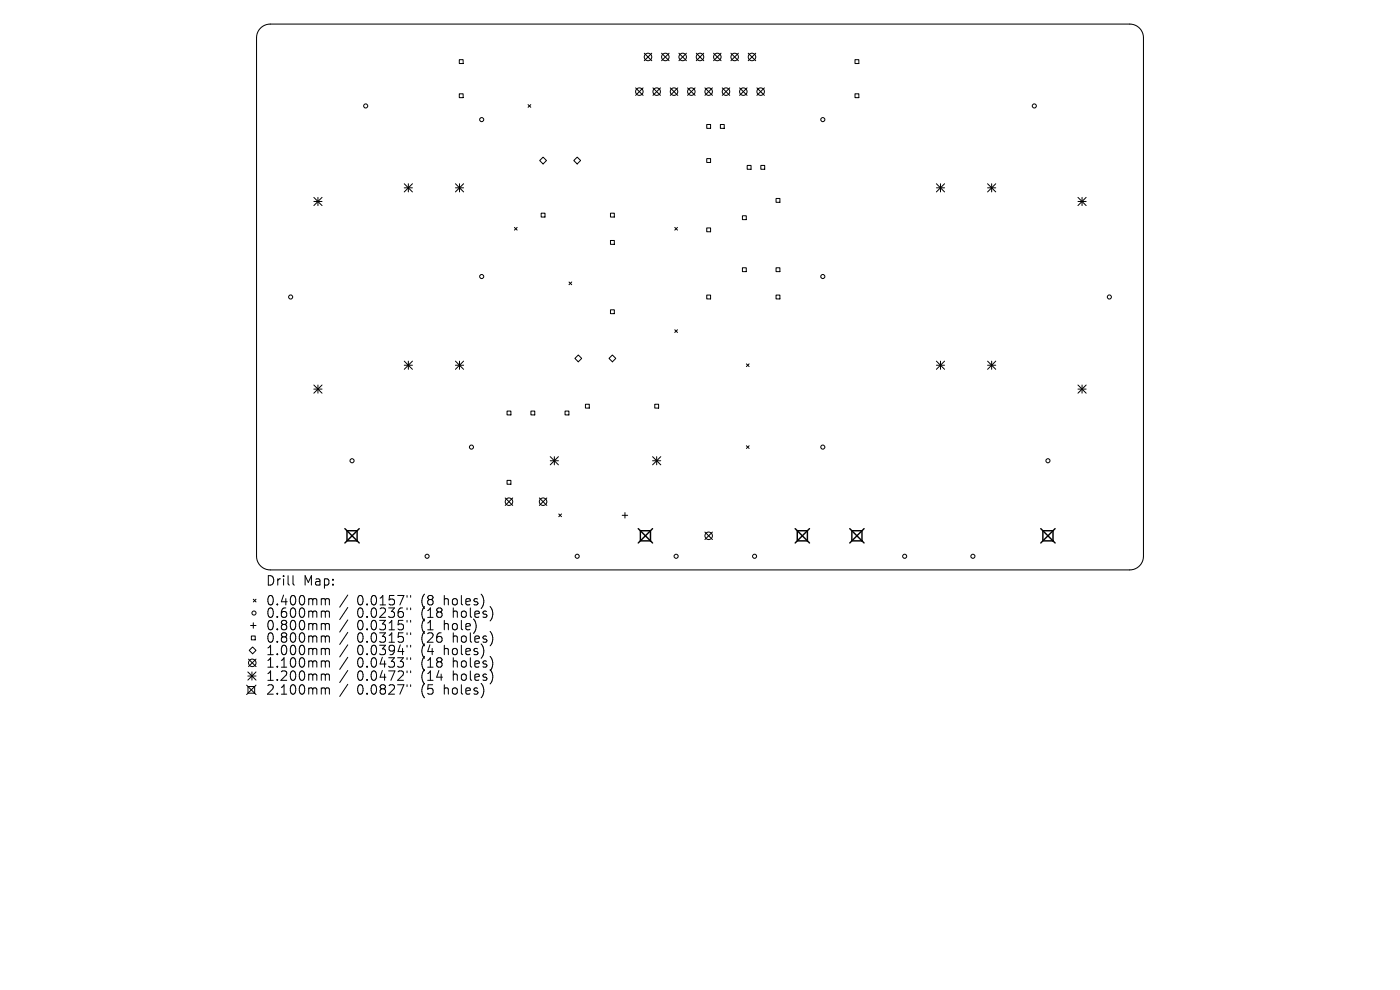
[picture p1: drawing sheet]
<svg xmlns="http://www.w3.org/2000/svg" width="297mm" height="210mm" viewBox="0 0 297 210" stroke-linecap="round" stroke-linejoin="round" font-family="sans-serif">
<defs><g id="words">
<g font-size="2.8">
<text x="56.3" y="124.5">Drill</text>
<text x="64.3" y="124.5">Map:</text>
<text x="56.3" y="128.7">0.400mm</text>
<text x="56.3" y="131.3">0.600mm</text>
<text x="75.8" y="128.7">0.0157&quot;</text>
<text x="75.8" y="131.3">0.0236&quot;</text>
<text x="89.5" y="128.7">(8</text>
<text x="89.5" y="131.3">(18</text>
<text x="94.4" y="128.7">holes)</text>
<text x="96.4" y="131.3">holes)</text>
<text x="56.3" y="134">0.800mm</text>
<text x="56.3" y="136.6">0.800mm</text>
<text x="75.8" y="134">0.0315&quot;</text>
<text x="75.8" y="136.6">0.0315&quot;</text>
<text x="89.5" y="134">(1</text>
<text x="89.5" y="136.6">(26</text>
<text x="94.4" y="134">hole)</text>
<text x="96.4" y="136.6">holes)</text>
<text x="56.3" y="139.3">1.000mm</text>
<text x="56.3" y="141.9">1.100mm</text>
<text x="75.8" y="139.3">0.0394&quot;</text>
<text x="75.8" y="141.9">0.0433&quot;</text>
<text x="89.5" y="139.3">(4</text>
<text x="89.5" y="141.9">(18</text>
<text x="94.4" y="139.3">holes)</text>
<text x="96.4" y="141.9">holes)</text>
<text x="56.3" y="144.7">1.200mm</text>
<text x="56.3" y="147.6">2.100mm</text>
<text x="75.8" y="144.7">0.0472&quot;</text>
<text x="75.8" y="147.6">0.0827&quot;</text>
<text x="89.5" y="144.7">(14</text>
<text x="89.5" y="147.6">(5</text>
<text x="94.4" y="147.6">holes)</text>
<text x="96.4" y="144.7">holes)</text>
</g>
</g></defs>
<path d="M55.4 5.8l.7-.4 1.2-.3h182.4a2.89 2.89 0 0 1 2.9 2.9v110a2.89 2.89 0 0 1-2.9 2.9h-182.4a2.89 2.89 0 0 1-2.9-2.9v-110l.3-1.2z" fill="none" stroke="#000" stroke-width=".22"/>
<g fill="none" stroke="#000" stroke-width=".21">
<path d="M97.4 12.7h.9v.8h-.9zM97.4 19.9h.9v.8h-.9zM134.8 18.6l1.6 1.6M136.4 18.6l-1.6 1.6M136.7 11.3l1.6 1.6M138.3 11.3l-1.6 1.6M138.5 18.6l1.6 1.6M140.1 18.6l-1.6 1.6M140.4 11.3l1.5 1.6M141.9 11.3l-1.5 1.6M142.2 18.6l1.6 1.6M143.8 18.6l-1.6 1.6"/>
<path d="M144 11.3l1.6 1.6M145.6 11.3l-1.6 1.6M145.9 18.6l1.6 1.6M147.5 18.6l-1.6 1.6M147.7 11.3l1.6 1.6M149.3 11.3l-1.6 1.6M149.5 18.6l1.6 1.6M151.1 18.6l-1.6 1.6M151.4 11.3l1.6 1.6M153 11.3l-1.6 1.6M153.2 18.6l1.6 1.6M154.8 18.6l-1.6 1.6"/>
<path d="M155.1 11.3l1.5 1.6M156.6 11.3l-1.5 1.6M156.9 18.6l1.6 1.6M158.5 18.6l-1.6 1.6M158.7 11.3l1.6 1.6M160.3 11.3l-1.6 1.6M160.6 18.6l1.6 1.6M162.2 18.6l-1.6 1.6M181.4 12.7h.8v.8h-.8zM181.4 19.9h.8v.8h-.8zM85.8 39l1.7 1.7M85.8 39.8h1.7"/>
<path d="M86.6 39v1.7M87.5 39l-1.7 1.7M96.6 39.8h1.8M96.6 39l1.8 1.7M97.5 39v1.7M98.4 39l-1.8 1.7M112 22.2l.6 .6M112.6 22.2l-.6 .6M114.5 34.1l.7-.8 .7 .8-.7 .7zM121.7 34.1l.7-.8 .8 .8-.8 .7zM149.9 26.4h.8v.8h-.8zM149.9 33.6h.8v.9h-.8z"/>
<path d="M152.8 26.4h.8v.8h-.8zM158.5 35.1h.8v.8h-.8zM161.4 35.1h.8v.8h-.8zM198.7 39.8h1.7M198.7 39l1.7 1.7M199.5 39v1.7M200.4 39l-1.7 1.7M209.5 39.8h1.7M209.5 39l1.7 1.7M210.4 39v1.7M211.2 39l-1.7 1.7M66.6 41.9l1.7 1.7"/>
<path d="M66.6 42.7h1.7M67.4 41.9v1.7M68.3 41.9l-1.7 1.7M109.1 48.2l.6 .6M109.7 48.2l-.6 .6M114.8 45.2h.8v.8h-.8zM120.7 59.8l.6 .6M121.3 59.8l-.6 .6M129.5 45.2h.8v.8h-.8zM129.5 51h.8v.8h-.8zM143.1 48.2l.6 .6M143.7 48.2l-.6 .6"/>
<path d="M149.9 48.4h.8v.8h-.8zM157.5 45.8h.8v.8h-.8zM157.5 56.8h.8v.8h-.8zM164.6 42.1h.9v.8h-.9zM164.6 56.8h.9v.8h-.9zM228.7 42.7h1.7M228.7 41.9l1.7 1.7M229.6 41.9v1.7M230.4 41.9l-1.7 1.7M85.8 76.6l1.7 1.7M85.8 77.5h1.7M86.6 76.6v1.7"/>
<path d="M87.5 76.6l-1.7 1.7M96.6 77.5h1.8M96.6 76.6l1.8 1.7M97.5 76.6v1.7M98.4 76.6l-1.8 1.7M122 76l.7-.7 .7 .7-.7 .8zM129.2 76l.7-.7 .7 .7-.7 .8zM129.5 65.7h.8v.8h-.8zM143.1 69.9l.6 .6M143.7 69.9l-.6 .6M149.9 62.6h.8v.8h-.8zM158.3 77.2l.6 .6"/>
<path d="M158.9 77.2l-.6 .6M164.6 62.6h.9v.8h-.9zM198.7 77.5h1.7M198.7 76.6l1.7 1.7M199.5 76.6v1.7M200.4 76.6l-1.7 1.7M209.5 76.6l1.7 1.7M209.5 77.5h1.7M210.4 76.6v1.7M211.2 76.6l-1.7 1.7M66.6 81.7l1.7 1.7M66.6 82.5h1.7"/>
<path d="M67.4 81.7v1.7M68.3 81.7l-1.7 1.7M107.6 87.2h.8v.8h-.8zM112.6 87.2h.9v.8h-.9zM116.7 96.9l1.8 1.7M116.7 97.7h1.8M117.6 96.9v1.7M118.5 96.9l-1.8 1.7M119.9 87.2h.8v.8h-.8zM124.2 85.8h.8v.8h-.8zM138.4 97.7h1.8M138.4 96.9l1.8 1.7"/>
<path d="M138.9 85.8h.8v.8h-.8zM139.3 96.9v1.7M140.2 96.9l-1.8 1.7M158.3 94.6l.6 .5M158.9 94.6l-.6 .5M228.7 82.5h1.7M228.7 81.7l1.7 1.7M229.6 81.7v1.7M230.4 81.7l-1.7 1.7M107.2 105.6l1.6 1.6M107.6 101.9h.8v.8h-.8zM108.8 105.6l-1.6 1.6"/>
<path d="M114.4 105.6l1.6 1.6M116 105.6l-1.6 1.6M118.5 109l.6 .6M119.1 109l-.6 .6M132 109.3h1.2M132.6 108.7v1.2M149.5 112.9l1.6 1.6M151.1 112.9l-1.6 1.6M52.7 139.8l1.6 1.6M52.9 138l.7-.8 .7 .8-.7 .7zM53.2 132.7h1.1M53.3 134.9h.8v.8h-.8z"/>
<path d="M53.7 127.1l.6 .6M53.7 132.1v1.2M54.3 127.1l-.6 .6M54.3 139.8l-1.6 1.6M62.2 122.1v1.7l.2 .3M68.4 127l.5 .1 .1 .2M68.4 129.6h.3l.3 .3M68.4 132.3h.3l.3 .3M68.4 134.9h.3l.3 .3M68.4 137.5l.5 .1 .1 .2M69 127.3l.3-.3 .5 .1 .1 1.2M69 127.3v1"/>
<path d="M69 129.9v1.1M69 132.6v1M69 135.2v1M69 137.8v1.1M69 129.9l.3-.3 .5 .1 .1 1.3M69 132.6l.3-.3 .5 .1 .1 1.2M69 135.2l.3-.3 .5 .1 .1 1.2M69 137.8l.3-.3 .5 .1 .1 1.3M73.8 126.2l-1.7 2.6M73.8 128.9l-1.7 2.5M73.8 131.5l-1.7 2.6M73.8 134.1l-1.7 2.6"/>
<path d="M73.8 136.8l-1.7 2.6M73.8 139.4l-1.7 2.6M86.4 126.3v.4M86.4 129v.3M86.4 131.6v.4M86.4 134.2v.4M86.4 136.9v.4M86.4 139.5v.4M87.1 126.3v.4M87.1 129v.3M87.1 131.6v.4M87.1 134.2v.4"/>
<path d="M87.1 136.9v.4M87.1 139.5v.4M52.3 145.3l2 2M52.6 142.5l1.7 1.8M52.6 143.4h1.7M52.6 145.6h1.4v1.4h-1.4zM53.4 142.5v1.8M54.3 142.5l-1.7 1.8M54.3 145.3l-2 2M68.4 140.2h.3l.3 .3M68.4 143l.5 .1 .1 .2M68.4 145.9l.5 .1 .1 .2"/>
<path d="M69 140.5v1M69 143.3v1M69 146.2v1.1M69 140.5l.3-.3 .5 .1 .1 1.2M69 143.3l.3-.3 .5 .1 .1 1.2M69 146.2l.3-.3 .5 .1 .1 1.3M73.8 142.2l-1.7 2.6M73.8 145.2l-1.7 2.5M86.4 142.3v.4M86.4 145.3v.3M87.1 142.3v.4M87.1 145.3v.3"/>
<circle cx="135.6" cy="19.4" r=".8"/>
<circle cx="137.5" cy="12.1" r=".8"/>
<circle cx="139.3" cy="19.4" r=".8"/>
<circle cx="141.1" cy="12.1" r=".8"/>
<circle cx="143" cy="19.4" r=".8"/>
<circle cx="144.8" cy="12.1" r=".8"/>
<circle cx="146.7" cy="19.4" r=".8"/>
<circle cx="148.5" cy="12.1" r=".8"/>
<circle cx="150.3" cy="19.4" r=".8"/>
<circle cx="152.2" cy="12.1" r=".8"/>
<circle cx="154" cy="19.4" r=".8"/>
<circle cx="155.9" cy="12.1" r=".8"/>
<circle cx="157.7" cy="19.4" r=".8"/>
<circle cx="159.5" cy="12.1" r=".8"/>
<circle cx="161.4" cy="19.4" r=".8"/>
<circle cx="77.6" cy="22.5" r=".43"/>
<circle cx="102.2" cy="25.4" r=".43"/>
<circle cx="174.6" cy="25.4" r=".43"/>
<circle cx="219.4" cy="22.5" r=".43"/>
<circle cx="102.2" cy="58.7" r=".43"/>
<circle cx="174.6" cy="58.7" r=".43"/>
<circle cx="61.7" cy="63" r=".43"/>
<circle cx="235.3" cy="63" r=".43"/>
<circle cx="74.7" cy="97.7" r=".43"/>
<circle cx="100" cy="94.8" r=".43"/>
<circle cx="174.6" cy="94.8" r=".43"/>
<circle cx="222.3" cy="97.7" r=".43"/>
<circle cx="90.6" cy="118" r=".43"/>
<circle cx="108" cy="106.4" r=".8"/>
<circle cx="115.2" cy="106.4" r=".8"/>
<circle cx="122.4" cy="118" r=".43"/>
<circle cx="143.4" cy="118" r=".43"/>
<circle cx="150.3" cy="113.7" r=".8"/>
<circle cx="160.1" cy="118" r=".43"/>
<circle cx="191.9" cy="118" r=".43"/>
<circle cx="206.4" cy="118" r=".43"/>
<circle cx="53.9" cy="130" r=".43"/>
<circle cx="53.5" cy="140.6" r=".8"/>
</g>
<g fill="none" stroke="#000" stroke-width=".3">
<path d="M73.2 112.1l3 3.1M73.6 112.6h2.2v2.1h-2.2zM76.2 112.1l-3 3.1M135.4 112.1l3 3.1M135.8 112.6h2.2v2.1h-2.2zM138.4 112.1l-3 3.1M168.7 112.1l3 3.1M169.1 112.6h2.2v2.1h-2.2zM171.7 112.1l-3 3.1M180.3 112.1l3 3.1M180.7 112.6h2.2v2.1h-2.2zM183.3 112.1l-3 3.1"/>
<path d="M220.8 112.1l3 3.1M221.2 112.6h2.2v2.1h-2.2zM223.8 112.1l-3 3.1"/>
</g>
<use href="#words"/>
</svg>
